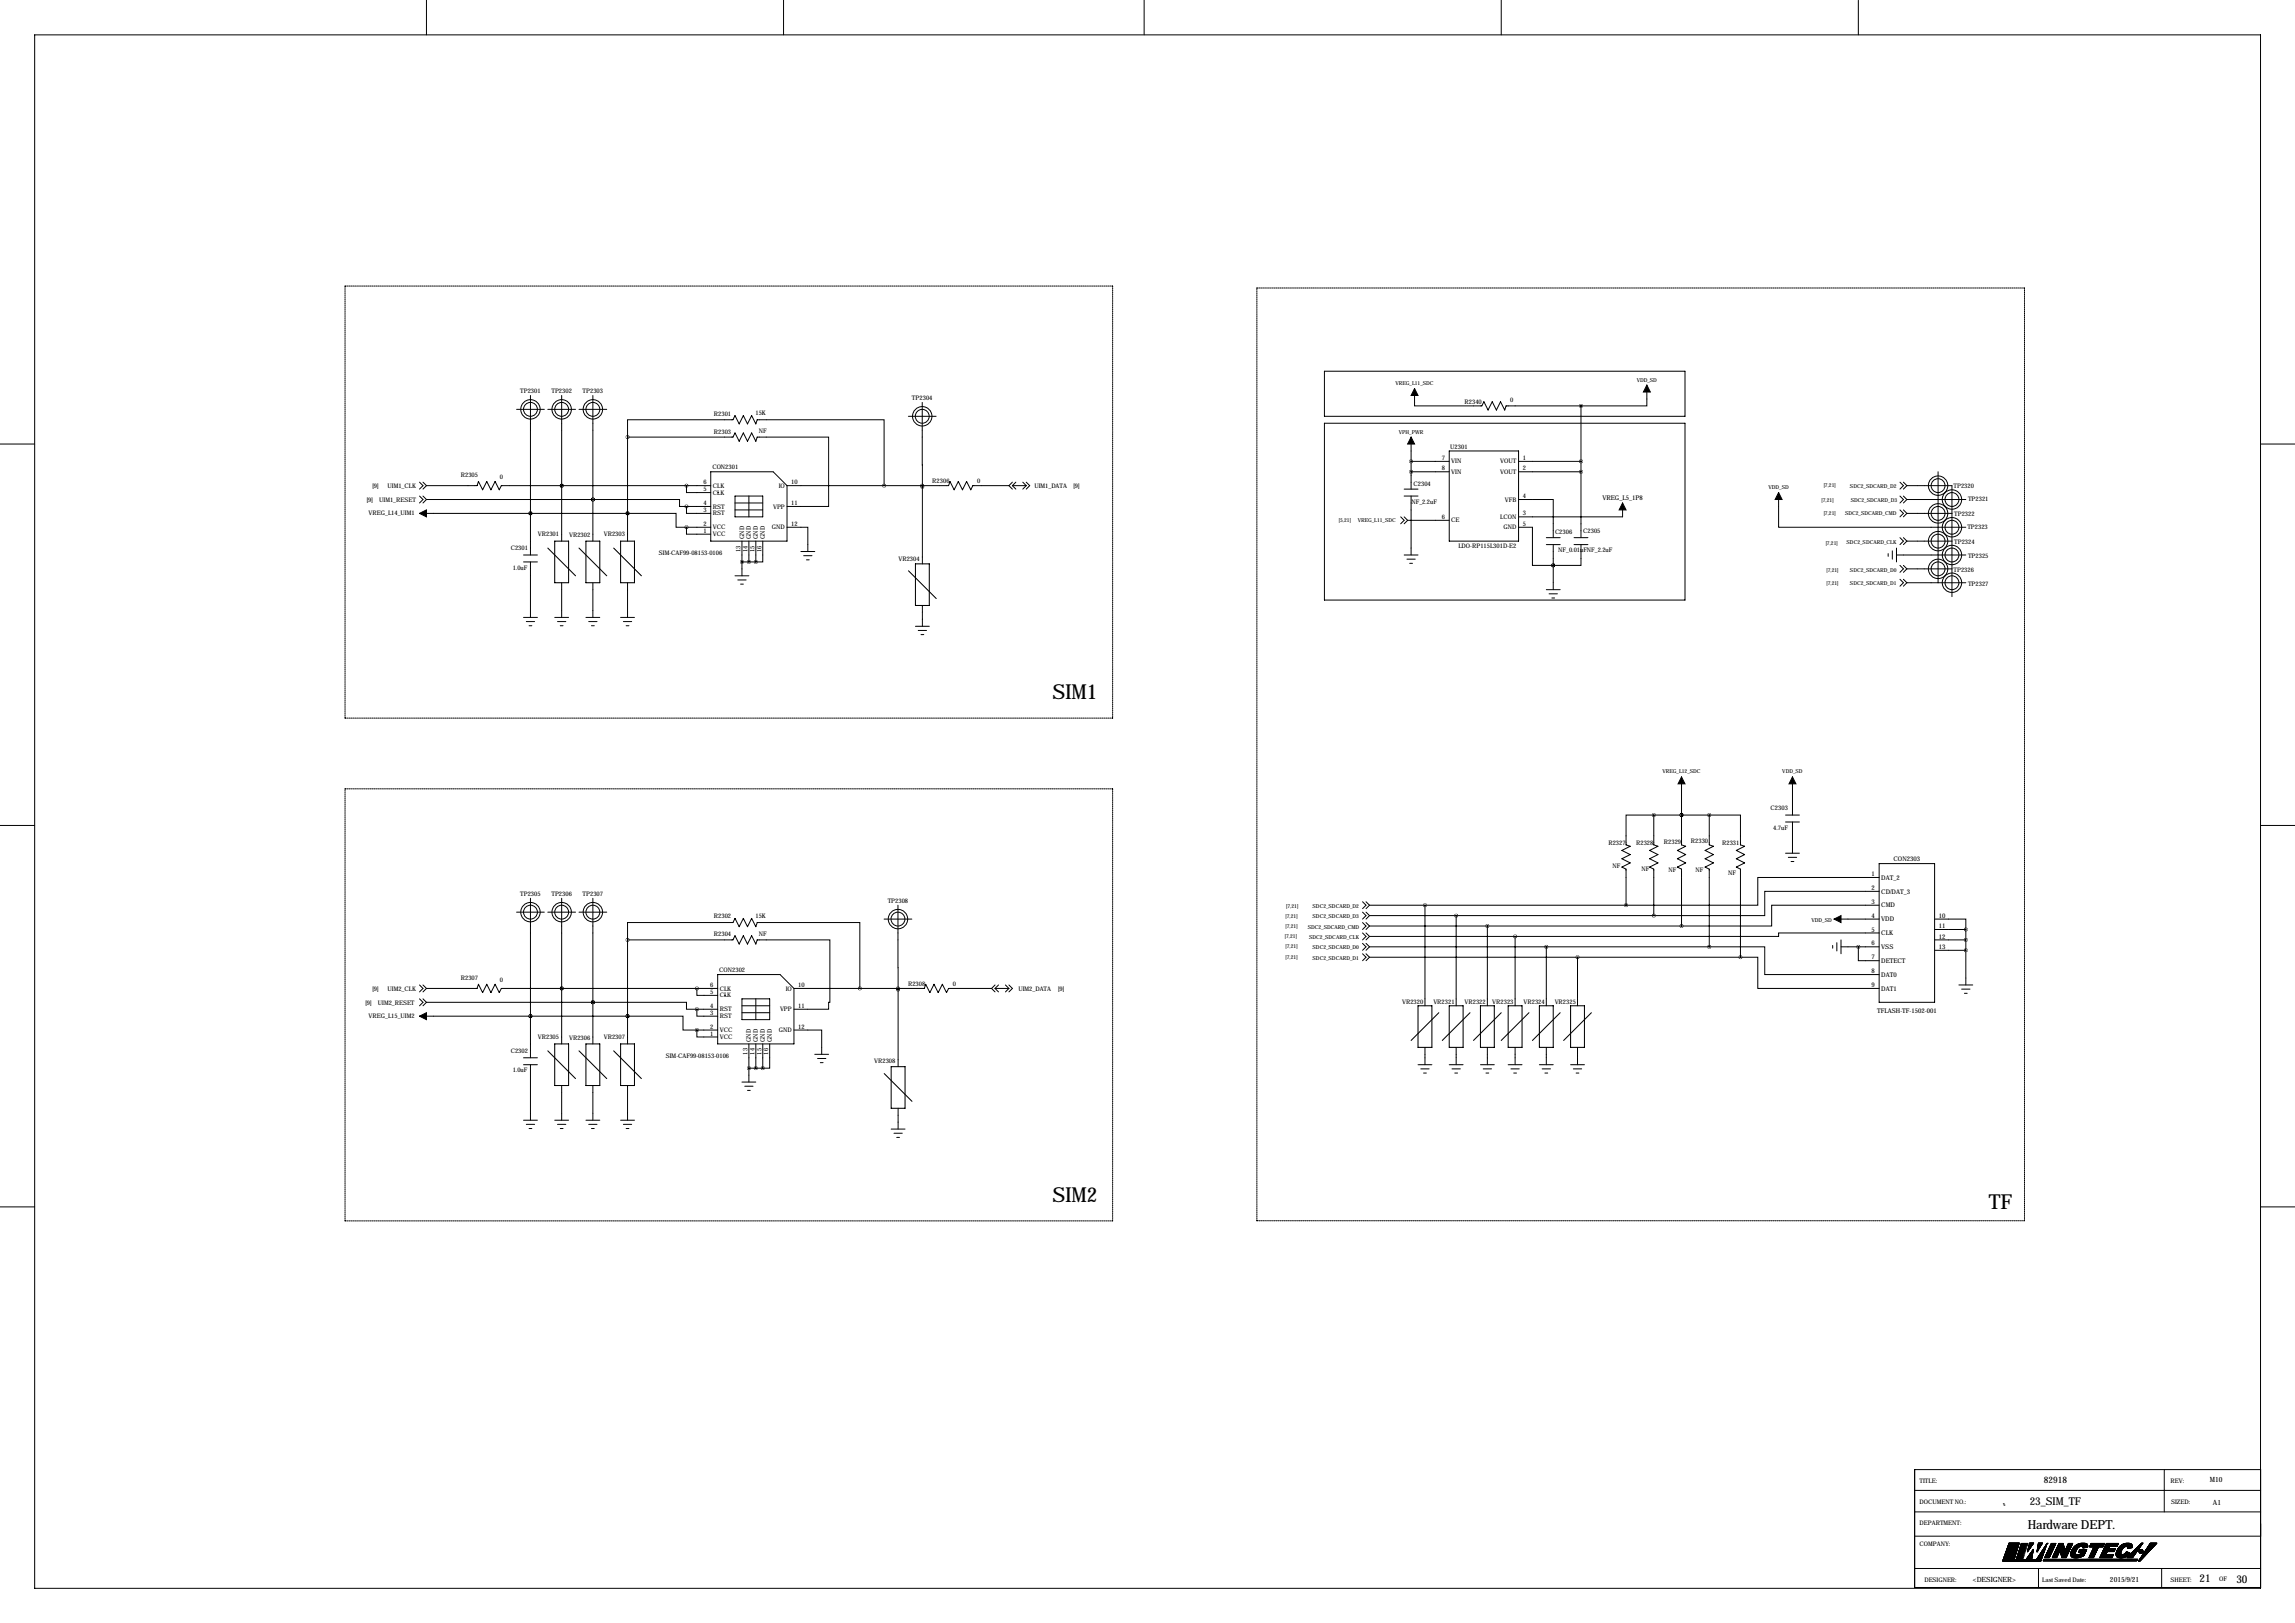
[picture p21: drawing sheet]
<svg xmlns="http://www.w3.org/2000/svg" width="841mm" height="594mm" viewBox="0 0 841 594" stroke-linecap="round" stroke-linejoin="round" font-family="sans-serif">
<defs><g id="words">
<g font-size="7.6">
<text x="385.6" y="256.1">SIM1</text>
<text x="385.6" y="440.3">SIM2</text>
<text x="728.5" y="442.8">TF</text>
</g>
<text font-size="4.6" x="742.7" y="560.1">Hardware DEPT.</text>
<g font-size="4">
<text x="743.5" y="551.3">23_SIM_TF</text>
<text x="805.7" y="579.4">21</text>
<text x="819.2" y="579.7">30</text>
</g>
<text font-size="3.3" x="748.7" y="543.2">82918</text>
<g font-size="2.6">
<text x="809.5" y="542.9">M10</text>
<text x="810.6" y="551.1">A1</text>
<text x="722.7" y="579.3">&lt;DESIGNER&gt;</text>
<text x="772.9" y="579.3">2015/9/21</text>
</g>
<g font-size="2.4">
<text x="587" y="183">VREG_L5_1P8</text>
<text x="693.6" y="315.3">CON2303</text>
<text x="685.6" y="320.9">1</text>
<text x="689.1" y="322.2">DAT_2</text>
<text x="685.6" y="326">2</text>
<text x="689.1" y="327.3">CD/DAT_3</text>
<text x="685.6" y="331">3</text>
<text x="689.1" y="332.3">CMD</text>
<text x="685.6" y="336.1">4</text>
<text x="685.6" y="341.2">5</text>
<text x="689.1" y="337.4">VDD</text>
<text x="710.2" y="336.1">10</text>
<text x="710.2" y="339.9">11</text>
<text x="685.6" y="346.3">6</text>
<text x="689.1" y="342.5">CLK</text>
<text x="689.1" y="347.6">VSS</text>
<text x="710.2" y="343.7">12</text>
<text x="710.2" y="347.5">13</text>
<text x="685.6" y="351.4">7</text>
<text x="689.1" y="352.7">DETECT</text>
<text x="685.6" y="356.4">8</text>
<text x="689.1" y="357.7">DAT0</text>
<text x="685.6" y="361.5">9</text>
<text x="689.1" y="362.8">DAT1</text>
<text x="687.6" y="371">TFLASH-TF-1502-001</text>
</g>
<g font-size="2.3">
<text x="190.6" y="144.1">TP2301</text>
<text x="202" y="144.1">TP2302</text>
<text x="213.4" y="144.1">TP2303</text>
<text x="334.1" y="146.6">TP2304</text>
<text x="536.5" y="147.8">R2340</text>
<text x="553.2" y="147.3">0</text>
<text x="261.5" y="152.2">R2301</text>
<text x="276.7" y="152">15K</text>
<text x="261.5" y="158.8">R2303</text>
<text x="278" y="158.6">NF</text>
<text x="531.3" y="164.4">U2301</text>
<text x="260.9" y="171.8">CON2301</text>
<text x="528.1" y="172.3">8</text>
<text x="528.1" y="168.5">7</text>
<text x="531.6" y="173.6">VIN</text>
<text x="531.6" y="169.7">VIN</text>
<text x="549.6" y="169.7">VOUT</text>
<text x="549.6" y="173.6">VOUT</text>
<text x="557.8" y="168.5">1</text>
<text x="557.8" y="172.3">2</text>
<text x="136.4" y="178.6">[9]</text>
<text x="142" y="178.9">UIM1_CLK</text>
<text x="168.8" y="174.8">R2305</text>
<text x="183" y="175.3">0</text>
<text x="257.6" y="177.4">6</text>
<text x="257.6" y="179.9">5</text>
<text x="261.1" y="178.6">CLK</text>
<text x="285.3" y="178.6">IO</text>
<text x="289.8" y="177.4">10</text>
<text x="341.5" y="177">R2306</text>
<text x="358" y="177">0</text>
<text x="378.9" y="178.6">UIM1_DATA</text>
<text x="393.2" y="178.6">[9]</text>
<text x="517.8" y="177.9">C2304</text>
<text x="715.6" y="178.6">TP2320</text>
<text x="134.4" y="183.7">[9]</text>
<text x="138.9" y="183.7">UIM1_RESET</text>
<text x="257.6" y="185">4</text>
<text x="261.1" y="181.2">CLK</text>
<text x="289.8" y="185">11</text>
<text x="517" y="184.5">NF_2.2uF</text>
<text x="551.3" y="183.7">VFB</text>
<text x="557.8" y="182.4">4</text>
<text x="720.9" y="183.5">TP2321</text>
<text x="135" y="188.5">VREG_L14_UIM1</text>
<text x="257.6" y="187.5">3</text>
<text x="261.1" y="186.3">RST</text>
<text x="261.1" y="188.8">RST</text>
<text x="283.2" y="186.3">VPP</text>
<text x="528.1" y="190.1">6</text>
<text x="531.6" y="191.3">CE</text>
<text x="549.6" y="190.1">LCON</text>
<text x="557.8" y="188.8">3</text>
<text x="715.8" y="189">TP2322</text>
<text x="197" y="196.4">VR2301</text>
<text x="208.5" y="196.7">VR2302</text>
<text x="221.2" y="196.4">VR2303</text>
<text x="257.6" y="192.6">2</text>
<text x="257.6" y="195.1">1</text>
<text x="261.1" y="193.9">VCC</text>
<text x="261.1" y="196.4">VCC</text>
<text x="272.5" y="197.4" transform="rotate(-90 272.5 197.4)">GND</text>
<text x="275.1" y="197.4" transform="rotate(-90 275.1 197.4)">GND</text>
<text x="277.6" y="197.4" transform="rotate(-90 277.6 197.4)">GND</text>
<text x="280.2" y="197.4" transform="rotate(-90 280.2 197.4)">GND</text>
<text x="282.8" y="193.9">GND</text>
<text x="289.8" y="192.6">12</text>
<text x="550.8" y="193.9">GND</text>
<text x="557.8" y="192.6">5</text>
<text x="569.6" y="195.7">C2306</text>
<text x="580" y="195.4">C2305</text>
<text x="720.7" y="193.9">TP2323</text>
<text x="187.1" y="201.5">C2301</text>
<text x="241.4" y="203.3">SIM-CAF99-08153-0106</text>
<text x="271.3" y="202.1" transform="rotate(-90 271.3 202.1)">13</text>
<text x="273.8" y="202.1" transform="rotate(-90 273.8 202.1)">14</text>
<text x="276.4" y="202.1" transform="rotate(-90 276.4 202.1)">15</text>
<text x="278.9" y="202.1" transform="rotate(-90 278.9 202.1)">16</text>
<text x="534.2" y="200.7">LDO-RP115L301D-E2</text>
<text x="570.8" y="202.3">NF_0.01uFNF_2.2uF</text>
<text x="715.8" y="199.2">TP2324</text>
<text x="187.8" y="208.6">1.0uF</text>
<text x="329.1" y="205.3">VR2304</text>
<text x="715.6" y="209.4">TP2326</text>
<text x="720.9" y="204.3">TP2325</text>
<text x="720.9" y="214.4">TP2327</text>
<text x="648.6" y="296.8">C2303</text>
<text x="649.6" y="304.1">4.7uF</text>
<text x="589.2" y="309.5">R2327</text>
<text x="599.3" y="309.5">R2328</text>
<text x="609.5" y="308.9">R2329</text>
<text x="619.4" y="308.7">R2330</text>
<text x="630.8" y="309.5">R2331</text>
<text x="590.6" y="318.1">NF</text>
<text x="601.3" y="318.8">NF</text>
<text x="611.2" y="319.3">NF</text>
<text x="621.1" y="319.3">NF</text>
<text x="633" y="320.6">NF</text>
<text x="190.6" y="328.2">TP2305</text>
<text x="202" y="328.2">TP2306</text>
<text x="213.4" y="328.2">TP2307</text>
<text x="325.2" y="330.8">TP2308</text>
<text x="261.5" y="336.4">R2302</text>
<text x="276.7" y="336.1">15K</text>
<text x="261.5" y="343">R2304</text>
<text x="278" y="342.7">NF</text>
<text x="168.8" y="359">R2307</text>
<text x="183" y="359.5">0</text>
<text x="263.5" y="355.9">CON2302</text>
<text x="136.4" y="362.8">[9]</text>
<text x="142" y="363">UIM2_CLK</text>
<text x="260.2" y="361.5">6</text>
<text x="260.2" y="364.1">5</text>
<text x="263.7" y="362.8">CLK</text>
<text x="263.7" y="365.3">CLK</text>
<text x="287.8" y="362.8">IO</text>
<text x="292.4" y="361.5">10</text>
<text x="332.6" y="361.1">R2308</text>
<text x="349.1" y="361.2">0</text>
<text x="373.1" y="363">UIM2_DATA</text>
<text x="387.6" y="363">[9]</text>
<text x="133.9" y="368.1">[9]</text>
<text x="138.4" y="368.1">UIM2_RESET</text>
<text x="260.2" y="369.1">4</text>
<text x="260.2" y="371.7">3</text>
<text x="263.7" y="370.4">RST</text>
<text x="285.7" y="370.4">VPP</text>
<text x="292.4" y="369.1">11</text>
<text x="513.6" y="367.6">VR2320</text>
<text x="525" y="367.6">VR2321</text>
<text x="536.5" y="367.6">VR2322</text>
<text x="546.6" y="367.6">VR2323</text>
<text x="558.1" y="367.6">VR2324</text>
<text x="569.5" y="367.6">VR2325</text>
<text x="135" y="372.7">VREG_L15_UIM2</text>
<text x="260.2" y="376.8">2</text>
<text x="263.7" y="372.9">RST</text>
<text x="292.4" y="376.8">12</text>
<text x="197" y="380.6">VR2305</text>
<text x="208.5" y="380.8">VR2306</text>
<text x="221.2" y="380.6">VR2307</text>
<text x="260.2" y="379.3">1</text>
<text x="263.7" y="378">VCC</text>
<text x="263.7" y="380.6">VCC</text>
<text x="275.1" y="381.6" transform="rotate(-90 275.1 381.6)">GND</text>
<text x="277.6" y="381.6" transform="rotate(-90 277.6 381.6)">GND</text>
<text x="280.2" y="381.6" transform="rotate(-90 280.2 381.6)">GND</text>
<text x="282.7" y="381.6" transform="rotate(-90 282.7 381.6)">GND</text>
<text x="285.3" y="378">GND</text>
<text x="187.1" y="385.7">C2302</text>
<text x="243.9" y="387.4">SIM-CAF99-08153-0106</text>
<text x="273.8" y="386.2" transform="rotate(-90 273.8 386.2)">13</text>
<text x="276.4" y="386.2" transform="rotate(-90 276.4 386.2)">14</text>
<text x="278.9" y="386.2" transform="rotate(-90 278.9 386.2)">15</text>
<text x="281.4" y="386.2" transform="rotate(-90 281.4 386.2)">16</text>
<text x="320.2" y="389.5">VR2308</text>
<text x="187.8" y="392.8">1.0uF</text>
<text x="703.1" y="543.3">TITLE:</text>
<text x="795.1" y="543.1">REV:</text>
<text x="703.1" y="550.9">DOCUMENT NO.:</text>
<text x="795.3" y="550.9">SIZED:</text>
<text x="703.1" y="558.6">DEPARTMENT:</text>
<text x="703.1" y="566.2">COMPANY:</text>
<text x="704.9" y="579.4">DESIGNER:</text>
<text x="748.1" y="579.4">Last Saved Date:</text>
<text x="795.1" y="579.4">SHEET:</text>
<text x="812.9" y="579.1">OF</text>
</g>
<g font-size="2">
<text x="511.2" y="141">VREG_L11_SDC</text>
<text x="599.5" y="139.8">VDD_SD</text>
<text x="512.4" y="158.8">VPH_PWR</text>
<text x="647.8" y="179.1">VDD_SD</text>
<text x="668" y="178.4">[7,21]</text>
<text x="677.7" y="178.6">SDC2_SDCARD_D2</text>
<text x="667.3" y="184">[7,21]</text>
<text x="677.9" y="184">SDC2_SDCARD_D3</text>
<text x="490.5" y="191.3">[5,21]</text>
<text x="497.3" y="191.3">VREG_L11_SDC</text>
<text x="668" y="188.8">[7,21]</text>
<text x="675.9" y="188.8">SDC2_SDCARD_CMD</text>
<text x="668.8" y="199.5">[7,21]</text>
<text x="676.4" y="199.2">SDC2_SDCARD_CLK</text>
<text x="669" y="209.6">[7,21]</text>
<text x="677.7" y="209.6">SDC2_SDCARD_D0</text>
<text x="669" y="214.2">[7,21]</text>
<text x="677.7" y="214.2">SDC2_SDCARD_D1</text>
<text x="609" y="283.3">VREG_L12_SDC</text>
<text x="652.9" y="283.3">VDD_SD</text>
<text x="471.2" y="332.6">[7,21]</text>
<text x="480.8" y="332.6">SDC2_SDCARD_D2</text>
<text x="470.9" y="336.1">[7,21]</text>
<text x="470.9" y="339.9">[7,21]</text>
<text x="479" y="340.2">SDC2_SDCARD_CMD</text>
<text x="480.8" y="336.4">SDC2_SDCARD_D3</text>
<text x="663.5" y="337.6">VDD_SD</text>
<text x="470.7" y="343.5">[7,21]</text>
<text x="470.9" y="347">[7,21]</text>
<text x="479.6" y="343.7">SDC2_SDCARD_CLK</text>
<text x="480.8" y="347.5">SDC2_SDCARD_D0</text>
<text x="470.9" y="351.4">[7,21]</text>
<text x="480.8" y="351.6">SDC2_SDCARD_D1</text>
</g>
</g></defs>
<circle cx="734.1" cy="551.3" r=".15" fill="#000"/>
<g fill="none" stroke="#000" stroke-width=".37">
<path d="M12.7 12.8h815.3v568.9h-815.3zM156.2 .1v12.7M287 .1v12.7M419.1 .1v12.7M549.9 .1v12.7M680.7 .1v12.7M485.1 136h132.1v16.5h-132.1zM189.2 149.9h10.2M194.3 144.9v58.4M200.7 149.9h10.1M205.7 144.9v53.3M212.1 149.9h10.1"/>
<path d="M217.2 144.9v53.3M332.7 152.5h10.2M337.8 147.4l.1 30.9M485.1 155h132.1v64.8h-132.1zM518.2 142.3v6.4h24.6l.8-1.6 1.5 3.1 1.5-3.1 1.5 3.1 1.6-3.1 1.5 3.1 .5-1.5h27.4M579.1 148.7v48.2M603.2 141v7.7h-24.1M0 162.6h12.7M153.7 176.6l1.2 1.3-1.2 1.2M154.9 176.6l1.3 1.3M156.2 177.9h18.6l.5-1.6 1.5 3.1 1.5-3.1 1.5 3.1 1.6-3.1 1.5 3.1 .7-1.5h76.7M156.2 177.9l-1.3 1.2"/>
<path d="M205.7 177.9h.1M229.9 160.1v-6.4h38.6l.7-1.5 1.6 3.1 1.5-3.1 1.5 3.1 1.5-3.1 1.6 3.1 .5-1.6h46.4v24.2M229.9 160.1h38.6l.7-1.5 1.6 3 1.5-3 1.5 3 1.5-3 1.6 3 .5-1.5h26.1v25.4h-15.2M229.9 160.1v38.1M251.5 177.9v2.5h8.8M260.3 172.8h22.9l5.1 5.1v20.3h-28zM288.3 177.9h59.2l.5-1.6 1.5 3.1 1.5-3.1 1.6 3.1 1.5-3.1 1.5 3.1 .8-1.5h13.2M337.8 177.9l.1 .4M337.9 178.3v28.2M369.6 177.9l1.2 1.2M370.8 177.9h5.1M370.8 176.6l-1.2 1.3"/>
<path d="M370.8 177.9l1.3 1.2M372.1 176.6l-1.3 1.3M374.6 176.6l1.3 1.3M375.9 176.6l1.3 1.3-1.3 1.2M375.9 177.9l-1.3 1.2M514.3 179.1h5.1M516.9 160.1v19M516.9 172.8h14M516.9 169h14M530.9 165.2h25.4v33h-25.4zM556.3 172.8h22.8M556.3 169h22.8"/>
<path d="M696 176.6l1.2 1.3-1.2 1.2M697.2 176.6l1.3 1.3M698.5 177.9h16.5v40.6M698.5 177.9l-1.3 1.2M709.9 172.8v40.6M828 162.6h12.7M153.7 188h76.2M153.7 181.7l1.2 1.3-1.2 1.2M154.9 181.7l1.3 1.3M156.2 183h61M156.2 183l-1.3 1.2M194.3 188h.1"/>
<path d="M217.2 183h.1M217.2 183h31.7v2.5h2.6M229.9 188h.1M229.9 188h17.7v5.1h3.9M251.5 185.5v2.5h8.8M251.5 193.1v2.6h8.8M251.5 193.1h8.8M251.5 185.5h8.8M262.9 180.4h.1M269.2 181.7h10.2v7.6h-10.2zM269.2 184.2h10.2M269.2 186.8h10.2"/>
<path d="M271.8 198.2v12.7M274.3 181.7v7.6M274.3 198.2v7.6M276.9 198.2v7.6M279.4 198.2v7.6h-2.5M288.3 193.1h7.6v8.9M513.1 189.3l1.2 1.3-1.2 1.2M514.3 181.7h5.1M514.3 189.3l1.3 1.3M515.6 190.6h15.3M515.6 190.6l-1.3 1.2M516.9 181.7v21.6"/>
<path d="M556.3 183h12.7v13.9M556.3 193.1h5v14h7.7M566.4 199.5h5.1M566.4 196.9h5.1M569 199.5v16.5M576.6 199.5h5.1M576.6 196.9h5.1M579.1 199.5v7.6h-10.1M594.4 184.2v5.1h-38.1M651.5 180.4v12.7h68.6M696 181.7l1.2 1.3-1.2 1.2M696 186.8l1.2 1.2-1.2 1.3"/>
<path d="M696 196.9l1.2 1.3-1.2 1.3M697.2 181.7l1.3 1.3M697.2 186.8l1.3 1.2M697.2 196.9l1.3 1.3M698.5 198.2h16.5M698.5 183h21.6M698.5 188h16.5M698.5 183l-1.3 1.2M698.5 188l-1.3 1.3M698.5 198.2l-1.3 1.3M191.8 205.8h5M191.8 203.3h5"/>
<path d="M194.3 205.8v20.3M205.7 213.4v12.7M217.2 213.4v12.7M229.9 213.4v12.7M269.2 210.9h5.1M270.3 212.4h3M271.3 213.9h1M271.8 205.8h5.1M293.4 202h5M294.4 203.5h3M295.4 205h1M514.3 203.3h5.1"/>
<path d="M515.4 204.8h3M516.4 206.3h1M566.4 216h5.1M567.4 217.5h3.1M568.5 219h1M569 207.1h.1M691.6 202.8v1M693.2 201.7v3.1M694.7 203.3h25.4M694.7 200.7v5.1M696 207.1l1.2 1.3-1.2 1.2M696 212.2l1.2 1.2-1.2 1.3"/>
<path d="M697.2 207.1l1.3 1.3M697.2 212.2l1.3 1.2M698.5 208.4h16.5M698.5 213.4h21.6M698.5 208.4l-1.3 1.2M698.5 213.4l-1.3 1.3M191.8 226.1h5M192.8 227.7h3M193.8 229.2h1M203.2 226.1h5.1M204.2 227.7h3.1M205.2 229.2h1"/>
<path d="M214.6 226.1h5.1M215.6 227.7h3.1M216.7 229.2h1M227.3 226.1h5.1M228.3 227.7h3.1M229.4 229.2h1M335.3 229.4h5.1M336.3 230.9h3.1M337.4 232.4h1M337.9 221.8v7.6M605.8 298.5h-10.2v10.9l1.6 .6-3.1 1.5 3.1 1.5-3.1 1.5 3.1 1.5-3.1 1.6 1.5 .7v13.2M605.8 298.5h20.3"/>
<path d="M605.8 298.5v10.9l1.5 .6-3 1.5 3 1.5-3 1.5 3 1.5-3 1.6 1.5 .7v17.1M615.9 298.5h.1M615.9 284.6v24.8l1.6 .6-3.1 1.5 3.1 1.5-3.1 1.5 3.1 1.5-3.1 1.6 1.5 .7v20.9M626.1 298.5h11.4v10.9l1.6 .6-3.1 1.5 3.1 1.5-3.1 1.5 3.1 1.5-3.1 1.6 1.5 .7v32.3M626.1 298.5v10.9l1.5 .6-3 1.5 3 1.5-3 1.5 3 1.5-3 1.6 1.5 .7v28.5M654 298.5h5.1M656.6 284.6v13.9M0 302.3h12.7M654 301.1h5.1M654 312.5h5.1M655.1 314h3M656.1 315.5h1"/>
<path d="M656.6 301.1v11.4M688.3 316.3h20.4v50.8h-20.4zM828 302.3h12.7M189.2 334.1h10.2M194.3 329v58.4M200.7 334.1h10.1M205.7 329v53.3M212.1 334.1h10.1M217.2 329v53.3M323.8 336.6h10.2M328.9 331.5l.1 30.9M499.1 330.3l1.3 1.2-1.3 1.3"/>
<path d="M499.1 334.1l1.3 1.3-1.3 1.2M499.1 337.9l1.3 1.3-1.3 1.2M500.4 330.3l1.2 1.2M500.4 334.1l1.2 1.3M500.4 337.9l1.2 1.3M501.6 331.5h94M501.6 331.5l-1.2 1.3M501.6 335.4l-1.2 1.2M501.6 339.2l-1.2 1.2M501.6 335.4h104.2M501.6 339.2h114.3M522 331.5v36.9"/>
<path d="M533.4 335.4v33M544.8 339.2v29.2M671.8 336.6h16.5M688.3 321.4h-44.4v10.1h-48.3M688.3 326.5h-41.9v8.9h-40.6M688.3 331.5h-39.3v7.7h-33.1M708.7 336.6h11.4v3.8M229.9 344.2v-6.3h38.6l.7-1.5 1.6 3 1.5-3 1.5 3 1.5-3 1.6 3 .5-1.5h37.6v24.1M229.9 344.2h38.6l.7-1.5 1.6 3.1 1.5-3.1 1.5 3.1 1.5-3.1 1.6 3.1 .5-1.6h26.6v22.9h-.5v2.5h-12.7M229.9 344.2v38.1M262.9 356.9h22.9l5 5.1v20.3h-27.9zM499.1 341.7l1.3 1.3-1.3 1.2"/>
<path d="M499.1 345.5l1.3 1.3-1.3 1.3M499.1 349.3l1.3 1.3-1.3 1.3M500.4 341.7l1.2 1.3M500.4 345.5l1.2 1.3M500.4 349.3l1.2 1.3M501.6 346.8h124.5M501.6 343l-1.2 1.2M501.6 346.8l-1.2 1.3M501.6 350.6l-1.2 1.3M501.6 350.6h135.9M501.6 343h53.4M555 343v25.4"/>
<path d="M566.4 346.8v21.6M577.8 350.6v17.8M626.1 346.8h20.3v10.1h41.9M637.5 350.6h6.4v11.4h44.4M671.3 346.3v1M672.8 345.3v3M674.4 346.8h13.9M674.4 344.2v5.1M680.7 346.8v5.1h7.6M688.3 341.7h-36.8v1.3h-96.5M708.7 344.2h11.4M708.7 340.4h11.4"/>
<path d="M708.7 348.1h11.4M720.1 340.4v20.4M153.7 372.2h76.2M153.7 365.8l1.2 1.3-1.2 1.3M153.7 360.8l1.2 1.2-1.2 1.3M154.9 365.8l1.3 1.3M154.9 360.8l1.3 1.2M156.2 362h18.6l.5-1.5 1.5 3 1.5-3 1.5 3 1.6-3 1.5 3 .7-1.5h79.3M156.2 367.1h61M156.2 367.1l-1.3 1.3M156.2 362l-1.3 1.3M194.3 372.2h.1"/>
<path d="M205.7 362h.1M217.2 367.1h.1M217.2 367.1h34.3v2.5h3.8M229.9 372.2h.1M229.9 372.2h20.3v5.1h5.1M255.3 362v2.6h7.6M255.3 369.6v2.6h7.6M255.3 377.3v2.5h7.6M255.3 369.6h7.6M255.3 377.3h7.6M265.4 364.6h.1M271.8 365.8h10.1v7.7h-10.1z"/>
<path d="M271.8 368.4h10.1M271.8 370.9h10.1M276.9 365.8v7.7M290.8 377.3h10.2v8.9M290.8 362h47.8l.5-1.5 1.5 3 1.5-3 1.6 3 1.5-3 1.5 3 .8-1.5h15.7M328.9 362l.1 .4M329 362.4v28.3M363.2 362l1.3 1.3M364.5 362h5.1M364.5 360.8l-1.3 1.2M364.5 362l1.3 1.3M365.8 360.8l-1.3 1.2"/>
<path d="M368.3 360.8l1.3 1.2M369.6 360.8l1.2 1.2-1.2 1.3M369.6 362l-1.3 1.3M717.5 360.8h5.1M718.6 362.3h3M719.6 363.8h1M191.8 390h5M191.8 387.4h5M194.3 390v20.3M205.7 397.6v12.7M217.2 397.6v12.7M229.9 397.6v12.7"/>
<path d="M271.8 396.3h5.1M272.8 397.8h3M273.8 399.4h1M274.3 382.3v14M274.3 391.2h5.1M276.9 382.3v8.9M279.4 382.3v8.9M281.9 382.3v8.9h-2.5M298.4 386.2h5.1M299.5 387.7h3M300.5 389.2h1M519.4 390h5.1"/>
<path d="M520.4 391.5h3.1M521.5 393h1M522 383.6v6.4M530.9 390h5M531.9 391.5h3M532.9 393h1M533.4 383.6v6.4M542.3 390h5.1M543.3 391.5h3.1M544.3 393h1M544.8 383.6v6.4M552.4 390h5.1"/>
<path d="M553.5 391.5h3M554.5 393h1M555 383.6v6.4M563.9 390h5.1M564.9 391.5h3M565.9 393h1M566.4 383.6v6.4M575.3 390h5.1M576.3 391.5h3.1M577.3 393h1.1M577.8 383.6v6.4M191.8 410.3h5"/>
<path d="M192.8 411.8h3M193.8 413.3h1M203.2 410.3h5.1M204.2 411.8h3.1M205.2 413.3h1M214.6 410.3h5.1M215.6 411.8h3.1M216.7 413.3h1M227.3 410.3h5.1M228.3 411.8h3.1M229.4 413.3h1M326.4 413.5h5.1"/>
<path d="M327.5 415.1h3M328.5 416.6h1M329 405.9v7.6M0 442h12.7M828 442h12.7M701.3 538.2h126.8v43.2h-126.8zM792.8 538.2v15.5M701.3 553.7h126.8M701.3 545.9h126.8M733.8 550.8h.1M701.3 574.5h126.8M701.3 562.6h126.8"/>
<path d="M733.6 571.8h14M733.6 571.7h14M733.6 571.6h14M733.7 571.5h13.9M733.7 571.4h14M733.8 571.2h14M733.8 571.1h4M733.9 570.9h4M733.9 570.8h4M734 570.7h3.9M734 570.7h4M734 570.5h4"/>
<path d="M734.1 570.4h3.9M734.1 570.2h4M734.2 570.1h3.9M734.3 569.8h3.9M734.3 569.7h3.9M734.3 569.6h4M734.4 569.4h3.9M734.5 569.3h3.9M734.5 569.2h3.9M734.6 568.9h3.9M734.7 568.8h3.8M734.7 568.6h3.9"/>
<path d="M734.7 568.5h3.9M734.8 568.4h3.9M734.8 568.3h3.9M734.8 568.2h3.9M734.9 568.1h3.8M734.9 568h3.9M735 567.9h3.8M735 567.8h3.8M735.1 567.6h3.8M735.1 567.5h3.8M735.1 567.4h3.8M735.2 567.3h3.8"/>
<path d="M735.2 567.1h3.8M735.3 566.9h3.8M735.4 566.7h3.8M735.5 566.5h3.7M735.5 566.3h3.8M735.6 566.1h3.8M735.6 566h3.8M735.7 565.8h3.7M735.7 565.7h3.8M735.8 565.6h3.7M735.8 565.5h3.7M735.9 565.3h3.7"/>
<path d="M735.9 565.2h3.7M735.9 565.1h3.7M737.9 571h-4M738.1 570.3l-4 .1M738.1 570.1l-4 .1M738.2 569.9l-4 .1M738.3 569.5h-3.9M738.4 569.1l-3.9 .1M738.5 569l-4 .1M738.5 568.8l-3.9 .1M738.6 571.1h.3M738.6 568.7h-3.9"/>
<path d="M738.6 570.8h2.5M738.7 570.6h.4M738.8 570.4h2.5M738.8 568l-3.9 .1M738.9 567.7h-3.9M739 569.8h.1M739 569.7h1.7M739 567.2l-3.8 .1M739.1 569.4h.3M739.1 567h-3.8M739.1 569.2h1.9M739.1 566.8l-3.8 .1"/>
<path d="M739.2 566.7l-3.9 .1M739.2 566.5l-3.8 .1M739.3 568.8h2.2M739.3 566.4h-3.8M739.3 568.7h2.5M739.3 566.2h-3.8M739.4 568.3h2.4M739.4 568.3h2.5M739.5 565.7l-3.8 .1M739.6 567.9h2.4M739.6 567.8h2.5M739.6 565.4h-3.8"/>
<path d="M739.7 570.1l-.9 .1M739.7 567.4h2.4M739.7 567.4h2.5M739.8 567.2h.5M739.9 568.9l-.7 .1M739.9 566.9h2.4M740 566.7h.4M740 571h-1.4M740.1 569.7l-1.1 .1M740.2 570.5l-1.5 .1M740.2 568.5h-.8M740.4 568l-.9 .1"/>
<path d="M740.5 569.3h-1.4M740.6 567.6h-.9M740.8 570l-1.9 .1M740.9 568.8l-1.7 .1M740.9 565.9l-.7 .1M741 570.9h-2.4M741.1 566.3h-1M741.2 570.4l-2.4 .1M741.2 565.5h-.8M741.3 568.4h-1.9M741.3 567.1l-1.5 .1M741.4 569.9l-2.5 .1"/>
<path d="M741.4 567.9l-1.9 .1M741.5 566.6l-1.5 .1M741.5 569.6h-2.5M741.6 567.5h-1.9M741.7 569.1l-2.5 .1M742 565.8l-1.8 .1M742.1 566.2h-2M742.2 571.1h2M742.3 571h1.9M742.3 565.4h-1.9M742.3 567h-2.4M742.4 570.8h1.9"/>
<path d="M742.5 570.7h1.8M742.5 566.5l-2.5 .1M742.6 570.6h1.7M742.6 568.4h.1M742.6 568.3h.1M742.6 566.1h-2.4M742.7 570.4h1.6M742.7 568.2h.1M742.7 565.7l-2.4 .1M742.8 567.9h.3M742.8 570.2h1.6M742.8 568.1l-.1 .1"/>
<path d="M742.9 567.4h.5M742.9 565.3h-2.5M742.9 570h1.5M742.9 568l-.2 .1M743 567.9l-.3 .1M743 567h.7M743 566.9h.7M743.1 569.9h1.3M743.1 567.8h-.3M743.1 566.5h.9M743.2 569.8h1.2M743.2 569.7h1.2"/>
<path d="M743.2 567.7h-.4M743.2 566.1h1.1M743.3 569.6h1.2M743.3 567.6h-.5M743.3 566h1M743.3 569.5h1.2M743.3 567.5h-.5M743.4 565.6h1.2M743.4 569.4h1.1M743.4 567.3l-.5 .1M743.5 569.3h1M743.5 565.1h1.5"/>
<path d="M743.5 567.2l-.6 .1M743.6 569.2h.9M743.6 567.1l-.7 .1M743.7 569h.9M743.8 566.8l-.8 .1M743.8 568.8h.8M743.8 566.7l-.7 .1M743.9 568.8h.7M743.9 568.7h.7M743.9 566.6l-.8 .1M744 568.6h.6M744 566.5l-.9 .1"/>
<path d="M744.1 568.5h.6M744.1 566.4h-.9M744.1 568.4h.6M744.2 568.3h.5M744.2 566.3h-1M744.2 566.2h-1M744.3 570.9h-2M744.4 568.1h.3M744.4 569.9l-1.4 .1M744.4 568h.3M744.4 565.9l-1.1 .1M744.5 565.8l-1.2 .1"/>
<path d="M744.5 567.9h.3M744.5 567.8h.3M744.5 565.7l-1.2 .1M744.6 569l-.9 .1M744.6 567.7h.2M744.7 568.1l-.4 .1M744.7 565.5h-1.3M744.8 567.5h.1M744.8 565.4h-1.4M744.8 567.6h-.1M744.9 565.3h-1.5M744.9 565.2h-1.4"/>
<path d="M746 571.1h1.8M746.1 571h1.7M746.2 568.4h.1M746.2 570.9h1.7M746.2 568.3h.1M746.2 568.1h.2M746.3 568.2l-.1 .1M746.3 567.9h.2M746.3 570.7h1.6M746.3 567.5h.5M746.3 567.4h.5M746.3 567.3h.6"/>
<path d="M746.4 570.5h1.6M746.4 568l-.2 .1M746.4 566.9h.7M746.4 566.7h.8M746.5 570.5h1.5M746.5 567.9l-.3 .1M746.5 566.5h.9M746.6 567.8h-.3M746.6 566h1M746.6 565.9h1.1M746.6 565.8h1.2M746.6 570.2h1.5"/>
<path d="M746.6 567.7h-.3M746.6 565.6h1.3M746.7 565.3h1.4M746.7 567.6h-.4M746.7 565.1h1.5M746.7 574.6v6.8M746.8 569.9h1.4M746.9 567.2l-.5 .1M747 569.7h1.3M747 567.1l-.6 .1M747 567h-.6M747.1 569.4h1.3"/>
<path d="M747.1 566.8l-.7 .1M747.2 569.3h1.2M747.3 569.2h1.2M747.3 566.6l-.9 .1M747.3 566.5l-.8 .1M747.4 566.4h-.9M747.5 568.9h1.1M747.5 566.3h-1M747.5 566.2h-1M747.6 568.8h1M747.6 568.7h1M747.6 566.1h-1.1"/>
<path d="M747.7 568.6h1M747.7 571.3l-14 .1M747.8 568.3h1M747.8 565.7l-1.2 .1M747.9 565.6l-1.3 .1M747.9 570.8h-1.7M747.9 568.2h.9M748 570.6l-1.7 .1M748 565.5h-1.4M748 568h.9M748 565.4h-1.3M748.1 570.3l-1.6 .1"/>
<path d="M748.1 567.9h.8M748.2 570l-1.5 .1M748.2 567.8h.8M748.2 565.2h-1.5M748.2 569.9l-1.4 .1M748.3 569.7l-1.4 .1M748.3 569.6h-1.3M748.3 567.6h.7M748.4 569.5h-1.3M748.4 567.5h.7M748.4 571.7h34.3M748.4 571.6h34.3"/>
<path d="M748.4 567.4h.7M748.5 567.3h.6M748.5 571.4h34.4M748.5 569l-1.1 .1M748.6 568.9l-1.2 .1M748.7 571.2h34.3M748.7 571.1h34.4M748.7 567h.5M748.7 568.5h-1M748.7 566.9h.6M748.8 568.4h-1M748.8 566.8h.5"/>
<path d="M748.8 568.2l-.9 .1M748.8 566.8h.6M748.9 567.9l-.8 .1M749 570.5h1.7M749 566.5h.5M749 567.7h-.8M749.1 570.2h1.7M749.1 566.4h.4M749.1 566.3h.4M749.2 567.2l-.7 .1M749.2 567.1l-.6 .1M749.4 569.7h1.6"/>
<path d="M749.4 566h.2M749.4 566.6l-.5 .1M749.5 565.8h.2M749.6 566.2h-.4M749.6 569.2h1.6M749.6 569.2h1.7M749.6 566.1h-.4M749.7 569.1h1.6M749.7 565.9l-.3 .1M749.7 565.6h.1M749.8 565.6l-.2 .1M749.8 568.8h1.7"/>
<path d="M749.8 565.5h-.1M749.9 565.3h.1M749.9 568.6h1.6M749.9 565.4h-.1M749.9 565.2h.1M749.9 568.5h1.7M750 568.4h1.6M750 568.3h1.7M750.1 568.2h1.6M750.2 567.9h1.7M750.4 567.5h1.7M750.4 567.4h1.7"/>
<path d="M750.7 566.9h1.6M750.7 570.4l-1.7 .1M750.7 566.7h1.7M750.8 570.3l-1.8 .1M750.8 570.1l-1.7 .1M750.9 570l-1.7 .1M750.9 566.5h1.7M750.9 566.4h1.7M750.9 569.9l-1.7 .1M750.9 566.3h1.7M751 569.8l-1.7 .1M751 566.2h1.7"/>
<path d="M751 566.1h1.7M751.1 569.6h-1.7M751.1 566h1.7M751.1 569.5h-1.6M751.2 569.4h-1.7M751.2 569.3h-1.6M751.2 565.7h1.7M751.3 565.6h1.7M751.4 568.9l-1.7 .1M751.4 568.8l-1.6 .1M751.4 565.3h1.7M751.5 568.7h-1.7"/>
<path d="M751.8 570.5h1.6M751.8 568.1l-1.7 .1M751.8 568l-1.7 .1M751.9 570.2h1.6M751.9 567.9l-1.7 .1M751.9 567.8h-1.6M752 567.7h-1.7M752 567.6h-1.6M752.1 569.7h1.6M752.1 567.3l-1.6 .1M752.2 567.2l-1.7 .1M752.2 567.1l-1.6 .1"/>
<path d="M752.3 567h-1.7M752.3 569.2h1.6M752.4 569.1h1.6M752.4 569h1.6M752.4 566.6l-1.6 .1M752.5 566.5l-1.7 .1M752.6 568.8h1.6M752.6 568.7h1.6M752.7 568.6h1.5M752.7 568.5h1.6M752.8 568.4h1.5M752.8 568.3h1.6"/>
<path d="M752.8 565.9l-1.7 .1M752.9 565.8l-1.8 .1M752.9 565.7l-1.7 .1M753 568h1.5M753 567.9h1.6M753 565.5h-1.7M753.1 565.4h-1.7M753.1 567.6h3.2M753.2 567.5h3.1M753.2 567.4h3M753.3 567.3h2.9M753.3 567.2h2.9"/>
<path d="M753.4 567.1h2.8M753.4 570.4l-1.6 .1M753.4 567h2.8M753.4 566.9h2.7M753.5 570.3l-1.7 .1M753.5 566.8h2.6M753.5 570.1l-1.6 .1M753.5 566.7l2.6 .1M753.6 570l-1.6 .1M753.6 566.6h2.5M753.6 569.9l-1.6 .1M753.6 566.5h2.5"/>
<path d="M753.7 569.8l-1.7 .1M753.7 566.5h2.3M753.7 566.4h2.3M753.7 569.7l-1.6 .1M753.7 566.3h2.3M753.8 569.6h-1.6M753.8 566.2h2.2M753.8 569.5h-1.6M753.8 566.1h2.2M753.9 569.4h-1.6M753.9 566h2M753.9 569.3h-1.6"/>
<path d="M753.9 565.9h2M754 565.8h1.9M754 565.7h1.9M754.1 568.9l-1.6 .1M754.1 565.6h1.7M754.1 565.5h1.7M754.1 568.8l-1.5 .1M754.1 565.4h1.7M754.2 565.3h1.6M754.4 568.2l-1.6 .1M754.5 568.1l-1.6 .1M754.5 568l-1.6 .1"/>
<path d="M754.7 567.9h1.6M754.7 568h3.3M754.8 568.4h3M754.8 568.3h3M754.8 568.7h2.9M754.8 568.6h2.9M754.8 568.5h3M754.9 568.8h2.7M754.9 569.1h2.6M754.9 569h2.6M754.9 568.9h2.6M755 569.4h2.3"/>
<path d="M755 569.2h2.4M755 569.6h2.2M755 569.5h2.3M755.1 569.8h2M755.1 569.7h2.1M755.1 570h1.9M755.2 570.3h1.7M755.2 570.2h1.7M755.2 570.1h1.8M755.2 570.5h1.6M756.3 567.7h-3.2M756.3 567.8h-3.2"/>
<path d="M756.5 567.9h1.5M756.7 567.4h1.5M756.7 567.3h1.6M756.8 567.2h1.5M756.9 570.4l-1.7 .1M756.9 566.9h1.6M757 566.8h1.5M757 566.6h1.6M757.1 569.9l-2 .1M757.1 566.5h1.5M757.1 566.5h1.6M757.2 569.7l-2.1 .1"/>
<path d="M757.3 566h1.6M757.4 569.3h-2.4M757.5 565.6h1.6M757.9 568.2l-3.1 .1M757.9 568.1l-3.2 .1M758 567.9l-1.6 .1M758.1 567.8h-1.6M758.1 567.7h-1.5M758.2 567.6h-1.6M758.2 567.5h-1.5M758.4 567.1l-1.6 .1M758.4 567h-1.5"/>
<path d="M758.5 569.3h2M758.5 569.2h1.9M758.5 569.1h1.8M758.5 569.6h4.9M758.5 569.4h5M758.5 569h1.8M758.5 568.9h1.7M758.5 568.8h1.7M758.5 566.8l-1.6 .1M758.6 569.7h4.8M758.6 568.7h1.7M758.6 568.6h1.7"/>
<path d="M758.6 568.5h1.7M758.6 568.4h1.7M758.7 568.3h1.6M758.7 568.2h1.7M758.7 570h4.1M758.7 566.4h-1.6M758.8 570.1h3.8M758.8 566.3h-1.6M758.9 567.9h1.6M758.9 566.2h-1.7M758.9 566.1h-1.6M759 570.2h3.3"/>
<path d="M759 565.9l-1.6 .1M759 570.3h3.2M759 565.8l-1.6 .1M759.1 567.5h1.6M759.1 565.7l-1.7 .1M759.1 567.4h1.7M759.1 565.6l-1.6 .1M759.2 570.4h2.7M759.2 565.5h-1.6M759.2 565.4h-1.6M759.3 565.3h-1.6M759.4 570.5h2.1"/>
<path d="M759.4 566.9h1.7M759.8 566.5h2M760 566.3h4.7M760.1 570.6h.6M760.1 566.2h4.6M760.2 566.1h4.5M760.3 566h4.4M760.4 566h4.3M760.4 568.1l-1.7 .1M760.5 568l-1.7 .1M760.5 565.9h4.2M760.6 567.8h-1.7"/>
<path d="M760.6 567.7h-1.6M760.7 567.6h-1.7M760.7 565.8h3.9M760.8 567.3l-1.6 .1M760.9 565.7h3.7M760.9 567.2l-1.7 .1M761 567.1l-1.7 .1M761.1 567h-1.7M761.1 565.6h3.4M761.2 565.5h3.3M761.2 566.8l-1.7 .1M761.3 568.6h2.6"/>
<path d="M761.4 568.5h2.5M761.4 566.7l-1.8 .1M761.4 565.4h2.9M761.4 568.4h2.6M761.5 568.3h2.5M761.5 569.3h2.1M761.5 566.6l-1.9 .1M761.6 568h2.6M761.6 567.9h2.6M761.7 567.9h2.5M761.7 566.5l-2 .1M761.7 565.3h2.4"/>
<path d="M761.8 569.2h1.8M761.8 567.5h2.6M762 569.2h1.6M762.2 569.1h1.5M762.3 568.9h1.4M762.3 566.4h-2.4M762.3 565.2h1.4M762.3 568.8h1.5M762.4 568.8h1.4M762.5 566.4h2.2M762.8 566.5h1.9M762.9 566.5h1.8"/>
<path d="M763 569.9l-4.3 .1M763 566.9h.2M763.2 569.8l-4.6 .1M763.4 569.7l-4.8 .1M763.5 569.5h-5M763.8 566.8l-.8 .1M763.9 568.7h-1.5M764.1 568.2l-2.6 .1M764.1 568.1l-2.6 .1M764.3 567.8h-2.6M764.3 567.7h-2.6M764.4 567.6h-2.6"/>
<path d="M764.5 566.7l-1.5 .1M764.7 566.6l-1.7 .1M765.2 570.5h1.7M765.3 570.4h1.6M765.3 570.2h1.7M765.4 566.5h4.9M765.4 566.5h5M765.5 566.4h4.9M765.5 566.3h5M765.6 569.7h1.6M765.6 566.2h4.9M765.6 566.1h4.9"/>
<path d="M765.7 566h4.9M765.8 569.2h1.6M765.8 569.1h1.7M765.8 565.6h5M765.9 565.6h4.9M765.9 565.4h5M766 568.8h1.6M766 568.7h1.7M766.1 568.6h1.6M766.1 568.5h1.7M766.2 568.3h1.7M766.3 568.1h1.7"/>
<path d="M766.4 568h1.6M766.4 567.9h1.7M766.5 567.7h1.7M766.6 567.4h1.7M766.9 566.9h1.6M766.9 570.4l-1.7 .1M767 570.1l-1.6 .1M767.1 570l-1.7 .1M767.1 569.9l-1.6 .1M767.2 569.8l-1.7 .1M767.2 569.7l-1.7 .1M767.3 569.6h-1.7"/>
<path d="M767.3 569.5h-1.6M767.4 569.4h-1.7M767.4 569.3h-1.6M767.5 569l-1.6 .1M767.6 568.9l-1.7 .1M767.6 568.8l-1.6 .1M767.8 568.4h-1.6M767.9 568.2l-1.7 .1M768 568.1l-1.7 .1M768.1 567.8h-1.6M768.2 567.6h-1.7M768.3 567.5h-1.7"/>
<path d="M768.3 567.3l-1.6 .1M768.4 567.2l-1.7 .1M768.5 567.1l-1.7 .1M768.5 567h-1.7M768.6 566.8l-1.7 .1M768.6 566.7l-1.7 .1M768.7 566.6l-1.7 .1M769.2 570.5h4.4M769.3 570.2h4.4M769.3 570.2h4.5M769.6 569.7h4.4M769.6 569.6h4.4"/>
<path d="M769.6 569.5h4.5M769.7 569.4h4.4M769.7 569.3h4.5M769.8 569.2h1.6M769.9 569h1.7M769.9 568.9h1.7M770 568.8h1.7M770.1 568.6h1.7M770.2 568.3h1.7M770.2 568.2h4.2M770.3 568.1h4.1M770.3 568h4.2"/>
<path d="M770.4 567.9h4.1M770.4 567.9h4.2M770.4 567.8h4.2M770.5 567.7h4.2M770.5 567.6h4.3M770.6 567.5h4.2M770.6 567.4h4.2M770.6 565.9l-4.9 .1M770.7 567.3h4.2M770.7 565.8l-5 .1M770.7 567.1h1.7M770.7 565.7l-4.9 .1"/>
<path d="M770.8 566.9h1.7M770.8 565.5h-4.9M770.9 566.8h1.7M770.9 566.7h1.7M770.9 565.3h-4.9M771 566.6h1.7M771 566.5h1.7M771.2 566h4.4M771.3 565.9h4.4M771.3 565.8h4.4M771.4 565.7h4.4M771.4 565.6h4.5"/>
<path d="M771.5 569.1l-1.7 .1M771.5 565.5h4.4M771.6 569l-1.8 .1M771.6 565.4h4.3M771.6 565.3h4.4M771.7 568.7h-1.7M771.8 568.5h-1.7M771.9 568.4h-1.8M772.5 567h-1.7M772.6 566.8l-1.8 .1M773.7 570.4l-4.5 .1M773.7 570.3l-4.4 .1"/>
<path d="M773.8 570l-4.4 .1M773.9 569.9l-4.5 .1M773.9 569.8l-4.4 .1M774 569.7l-4.5 .1M774.9 567.3l-4.3 .1M775.1 569.4h4.6M775.1 569.3h2.1M775.1 569.2h1.9M775.1 569.1l1.8 .1M775.1 569l1.8 .1M775.2 569.7h4.2M775.2 568.9h1.6"/>
<path d="M775.2 568.8h1.6M775.2 568.7h1.6M775.2 569.8h4M775.2 568.5h1.7M775.3 569.9h3.8M775.3 568.4h1.6M775.3 570h3.6M775.3 568.3h1.6M775.3 568.3h1.7M775.4 570.1h3.4M775.5 567.9h1.6M775.5 566.4h-4.4"/>
<path d="M775.5 570.2h3.1M775.5 566.3h-4.4M775.6 570.3h2.9M775.6 566.2h-4.5M775.6 567.6h1.7M775.6 566.1h-4.4M775.7 567.5h1.6M775.7 570.4h2.6M775.7 567.4h1.7M775.8 565.6l-4.4 .1M776 570.5h1.9M776 566.9h1.7"/>
<path d="M776.4 566.5h2.1M776.5 566.3h4.5M776.6 570.6h.6M776.6 566.2h4.4M776.8 566.1h4.2M776.9 568.6h-1.7M776.9 566h4.1M777 568.1l-1.6 .1M777.1 568l-1.7 .1M777.1 565.9h3.8M777.1 567.9l-1.6 .1M777.2 567.8h-1.7"/>
<path d="M777.2 567.7h-1.6M777.2 565.8h3.7M777.4 565.7h3.4M777.4 567.3l-1.6 .1M777.5 567.2l-1.7 .1M777.6 567.1l-1.7 .1M777.6 565.6h3.1M777.6 569.3h2.2M777.7 567h-1.7M777.7 565.5h3M777.8 566.8l-1.7 .1M778 565.4h2.6"/>
<path d="M778 569.2h1.8M778 566.7l-1.9 .1M778.2 566.6l-2 .1M778.3 565.3h2M778.4 566.5l-2.1 .1M778.6 568.8h1.6M778.6 568.7h1.5M778.7 568.6h1.1M778.8 565.2h1.2M778.8 568.5h.7M778.9 568.4h.3M779.1 570.5h2.1"/>
<path d="M779.1 566.5h1.9M779.2 566.5h1.8M779.3 570.4h2M779.3 569.7l-4.1 .1M779.4 570.2h2M779.4 566.6h1.6M779.4 566.9h1.2M779.4 566.7h1.6M779.5 569.6h-4.3M779.6 569.5h-4.4M779.8 567.1l-.4 .1M779.9 569.7h1.9"/>
<path d="M779.9 569.1l-1.8 .1M780 569l-1.7 .1M780.1 568.9l-1.7 .1M780.2 568.8l-1.7 .1M780.3 569.3h1.7M780.3 567h-.9M780.4 569.2h1.7M780.6 569h1.7M780.8 568.8h1.6M781 568.6h1.5M781 566.8l-1.6 .1M781 566.4h-4.6"/>
<path d="M781.3 570.4l-2.1 .1M781.3 568.3h1.4M781.4 568.3h1.4M781.5 570l-2 .1M781.6 569.9l-2 .1M781.7 569.8l-2 .1M781.7 568h1.3M781.7 569.7l-1.9 .1M781.8 567.9h1.2M781.8 569.6h-1.8M781.9 569.5h-1.8M782 569.4h-1.8"/>
<path d="M782 567.6h1.2M782.2 569.1l-1.8 .1M782.2 569l-1.7 .1M782.2 567.4h1.2M782.4 568.8l-1.7 .1M782.4 567.3h1.1M782.5 568.7h-1.6M782.6 567h1M782.6 568.5h-1.5M782.7 568.4h-1.5M782.7 566.9h1M782.8 571.5l-34.3 .1"/>
<path d="M782.9 568.1l-1.4 .1M782.9 571.3l-34.3 .1M782.9 568l-1.3 .1M783 571.2l-34.4 .1M783.1 567.8h-1.3M783.1 566.5h.9M783.2 567.7h-1.3M783.3 571.8h.6M783.3 567.5h-1.2M783.4 571.6h.6M783.4 567.3l-1.1 .1M783.5 568.4h1.5"/>
<path d="M783.5 568.3h1.5M783.5 568.2h1.5M783.5 568.1h1.5M783.5 568h1.5M783.6 568.5h1.3M783.6 567.9l1.4 .1M783.6 567.9h1.3M783.6 567.1l-1.1 .1M783.6 566h.8M783.6 568.6h1.3M783.6 567.8h1.3M783.7 568.7h1.1"/>
<path d="M783.7 567.7h1.1M783.7 571.2h.8M783.7 566.8l-1 .1M783.8 568.8h.9M783.8 567.6h.9M783.8 566.7l-1 .1M783.9 566.6l-1 .1M784 571.7h-.6M784 566.5l-1 .1M784 570.7h.9M784 567.5h.5M784 565.6h.7"/>
<path d="M784.1 566.4h-.9M784.1 571.5l-.6 .1M784.1 568.9h.3M784.1 566.3h-.8M784.2 571.4l-.7 .1M784.3 566.2h-.9M784.3 571.3l-.7 .1M784.3 566.1h-.8M784.4 570.2h.9M784.4 571.2l-.7 .1M784.4 570.1h1M784.4 565.9l-.8 .1"/>
<path d="M784.5 565.8l-.8 .1M784.6 571.1h-.8M784.6 565.7l-.8 .1M784.6 565.6l-.7 .1M784.7 571h-.9M784.7 569.8h1.1M784.7 569.7h1.1M784.7 565.5h-.6M784.8 570.9h-.9M784.8 565.4h-.6M784.9 570.8h-.9M784.9 565.3h-.6"/>
<path d="M785 570.6l-.9 .1M785 569.2h1.3M785.1 570.5l-1 .1M785.1 565.2h-.7M785.2 570.4l-1 .1M785.3 570.3l-1 .1M785.3 568.8h1.4M785.5 570l-1 .1M785.6 569.9l-1.1 .1M785.6 568.3h1.5M785.7 569.8l-1.1 .1M785.9 569.6h-1.1"/>
<path d="M785.9 567.9h1.7M786 569.5h-1.2M786.1 569.4h-1.2M786.2 569.3h-1.2M786.2 567.4h1.8M786.3 567.3h1.9M786.4 569.1l-1.3 .1M786.5 569l-1.4 .1M786.5 568.9l-1.3 .1M786.5 566.9h1.9M786.6 568.8l-1.3 .1M786.8 568.7h-1.4"/>
<path d="M786.8 566.5h2.1M786.9 568.6h-1.5M787 568.5h-1.5M787.1 568.4h-1.5M787.1 566h2.2M787.2 568.2l-1.5 .1M787.3 568.1l-1.6 .1M787.4 568l-1.6 .1M787.5 565.6h2.2M787.5 567.9l-1.6 .1M787.7 567.8h-1.7M787.7 565.2h2.3"/>
<path d="M787.8 567.7h-1.8M787.9 567.6h-1.8M788 567.5h-1.8M788.1 567.3l-1.8 .1M788.3 567.1l-1.9 .1M788.4 567h-1.9M788.5 566.8l-1.9 .1M788.6 566.7l-2 .1M788.7 566.6l-2 .1M788.8 566.5l-2 .1M788.9 566.4h-2M789 566.3h-2.1"/>
<path d="M789.1 566.2h-2.1M789.2 566.1h-2.2M789.4 565.9l-2.3 .1M789.5 565.8l-2.3 .1M789.6 565.7l-2.3 .1M789.7 565.6l-2.4 .1M789.8 565.5h-2.3M789.9 565.4h-2.3M790 565.3h-2.4M791.8 574.6v6.8"/>
<circle cx="194.3" cy="149.9" r="3.6"/>
<circle cx="194.3" cy="149.9" r="2.54"/>
<circle cx="205.7" cy="149.9" r="3.6"/>
<circle cx="205.7" cy="149.9" r="2.54"/>
<circle cx="217.2" cy="149.9" r="3.6"/>
<circle cx="217.2" cy="149.9" r="2.54"/>
<circle cx="337.8" cy="152.5" r="3.6"/>
<circle cx="337.8" cy="152.5" r="2.54"/>
<circle cx="709.9" cy="177.9" r="3.6"/>
<circle cx="709.9" cy="177.9" r="2.54"/>
<circle cx="709.9" cy="198.2" r="3.6"/>
<circle cx="709.9" cy="188" r="3.6"/>
<circle cx="709.9" cy="198.2" r="2.54"/>
<circle cx="709.9" cy="188" r="2.54"/>
<circle cx="715" cy="193.1" r="3.6"/>
<circle cx="715" cy="183" r="3.6"/>
<circle cx="715" cy="193.1" r="2.54"/>
<circle cx="715" cy="183" r="2.54"/>
<circle cx="709.9" cy="208.4" r="3.6"/>
<circle cx="709.9" cy="208.4" r="2.54"/>
<circle cx="715" cy="203.3" r="3.6"/>
<circle cx="715" cy="213.4" r="3.6"/>
<circle cx="715" cy="203.3" r="2.54"/>
<circle cx="715" cy="213.4" r="2.54"/>
<circle cx="194.3" cy="334.1" r="3.6"/>
<circle cx="194.3" cy="334.1" r="2.54"/>
<circle cx="205.7" cy="334.1" r="3.6"/>
<circle cx="205.7" cy="334.1" r="2.54"/>
<circle cx="217.2" cy="334.1" r="3.6"/>
<circle cx="217.2" cy="334.1" r="2.54"/>
<circle cx="328.9" cy="336.6" r="3.6"/>
<circle cx="328.9" cy="336.6" r="2.54"/>
</g>
<path d="M126.4 104.8h281.2M407.6 104.8v158.2M460.4 105.5h281.2M741.6 105.5v341.6M126.4 263v-158.2M407.6 263h-281.2M126.4 288.9h281.2M407.6 288.9v158.3M126.4 447.2v-158.3M407.6 447.2h-281.2M460.4 447.1v-341.6M741.6 447.1h-281.2" fill="none" stroke="#000" stroke-width=".37" stroke-dasharray=".4 .4"/>
<g fill="none" stroke="#000" stroke-width=".38">
<path d="M203.2 198.2h5.1v15.2h-5.1zM214.6 198.2h5.1v15.2h-5.1zM227.3 198.2h5.1v15.2h-5.1zM200.7 200.7l10.1 10.2M212.1 200.7l10.1 10.2M224.8 200.7l10.1 10.2M332.8 209.1l10.2 10.1M335.3 206.5h5.1v15.3h-5.1zM519.4 368.4h5.1v15.2h-5.1zM527 370.9l-10.1 10.2M530.9 368.4h5v15.2h-5zM538.5 370.9l-10.2 10.2"/>
<path d="M542.3 368.4h5.1v15.2h-5.1zM549.9 370.9l-10.1 10.2M552.4 368.4h5.1v15.2h-5.1zM560.1 370.9l-10.2 10.2M563.9 368.4h5.1v15.2h-5.1zM571.5 370.9l-10.2 10.2M575.3 368.4h5.1v15.2h-5.1zM582.9 370.9l-10.1 10.2M200.7 384.9l10.1 10.1M203.2 382.3h5.1v15.3h-5.1zM212.1 384.9l10.1 10.1M214.6 382.3h5.1v15.3h-5.1z"/>
<path d="M224.8 384.9l10.1 10.1M227.3 382.3h5.1v15.3h-5.1zM323.9 393.2l10.2 10.2M326.4 390.7h5.1v15.2h-5.1z"/>
</g>
<path d="M518.2 142.3l1.2 2.6h-2.5zM603.2 141l1.3 2.6h-2.5zM516.9 160.1l1.3 2.5h-2.6zM153.7 188l2.5-1.2v2.5zM594.4 184.2l1.2 2.6h-2.5zM651.5 180.4l1.3 2.6h-2.6zM615.9 284.6l1.3 2.5h-2.5zM656.6 284.6l1.3 2.5h-2.6zM671.8 336.6l2.6-1.2v2.5zM153.7 372.2l2.5-1.3v2.6z" fill="#000" stroke="#000" stroke-width=".37"/>
<path d="M194.3 372.2a.05 .05 0 0 0 .1 0 .05 .05 0 0 0-.1 0zM194.3 372.2a.05 .05 0 0 0 .1 0 .05 .05 0 0 0-.1 0zM217.1 367.1a.05 .05 0 0 0 .1 0 .05 .05 0 0 0-.1 0zM205.7 362a.05 .05 0 0 0 .1 0 .05 .05 0 0 0-.1 0zM205.7 362a.05 .05 0 0 0 .1 0 .05 .05 0 0 0-.1 0zM229.8 344.2a.05 .05 0 0 0 .1 0 .05 .05 0 0 0-.1 0zM217.1 367.1a.05 .05 0 0 0 .1 0 .05 .05 0 0 0-.1 0zM229.8 372.2a.05 .05 0 0 0 .1 0 .05 .05 0 0 0-.1 0zM229.8 372.2a.05 .05 0 0 0 .1 0 .05 .05 0 0 0-.1 0zM314.9 362a.05 .05 0 0 0 .1 0 .05 .05 0 0 0-.1 0zM328.9 362a.05 .05 0 0 0 .1 0 .05 .05 0 0 0-.1 0zM328.9 362.4a.05 .05 0 0 0 .1 0 .05 .05 0 0 0-.1 0zM194.3 188a.05 .05 0 0 0 .1 0 .05 .05 0 0 0-.1 0zM194.3 188a.05 .05 0 0 0 .1 0 .05 .05 0 0 0-.1 0zM217.1 183a.05 .05 0 0 0 .1 0 .05 .05 0 0 0-.1 0zM205.7 177.9a.05 .05 0 0 0 .1 0 .05 .05 0 0 0-.1 0zM205.7 177.9a.05 .05 0 0 0 .1 0 .05 .05 0 0 0-.1 0zM229.8 160.1a.05 .05 0 0 0 .1 0 .05 .05 0 0 0-.1 0zM217.1 183a.05 .05 0 0 0 .1 0 .05 .05 0 0 0-.1 0zM229.8 188a.05 .05 0 0 0 .1 0 .05 .05 0 0 0-.1 0zM229.8 188a.05 .05 0 0 0 .1 0 .05 .05 0 0 0-.1 0zM323.8 177.9a.05 .05 0 0 0 .1 0 .05 .05 0 0 0-.1 0zM337.8 177.9a.05 .05 0 0 0 .1 0 .05 .05 0 0 0-.1 0zM337.8 178.3a.05 .05 0 0 0 .1 0 .05 .05 0 0 0-.1 0zM568.9 207.1a.05 .05 0 0 0 .1 0 .05 .05 0 0 0-.1 0zM568.9 207.1a.05 .05 0 0 0 .1 0 .05 .05 0 0 0-.1 0zM579.1 172.8a.05 .05 0 0 0 .1 0 .05 .05 0 0 0-.1 0zM516.8 169a.05 .05 0 0 0 .1 0 .05 .05 0 0 0-.1 0zM579.1 169a.05 .05 0 0 0 .1 0 .05 .05 0 0 0-.1 0zM516.8 172.8a.05 .05 0 0 0 .1 0 .05 .05 0 0 0-.1 0zM579.1 148.7a.05 .05 0 0 0 .1 0 .05 .05 0 0 0-.1 0zM605.7 298.5a.05 .05 0 0 0 .1 0 .05 .05 0 0 0-.1 0zM615.9 298.5a.05 .05 0 0 0 .1 0 .05 .05 0 0 0-.1 0zM626.1 298.5a.05 .05 0 0 0 .1 0 .05 .05 0 0 0-.1 0zM615.9 298.5a.05 .05 0 0 0 .1 0 .05 .05 0 0 0-.1 0zM595.6 331.5a.05 .05 0 0 0 .1 0 .05 .05 0 0 0-.1 0zM605.7 335.4a.05 .05 0 0 0 .1 0 .05 .05 0 0 0-.1 0zM615.9 339.2a.05 .05 0 0 0 .1 0 .05 .05 0 0 0-.1 0zM626.1 346.8a.05 .05 0 0 0 .1 0 .05 .05 0 0 0-.1 0zM637.5 350.6a.05 .05 0 0 0 .1 0 .05 .05 0 0 0-.1 0zM554.9 343a.05 .05 0 0 0 .1 0 .05 .05 0 0 0-.1 0zM566.4 346.8a.05 .05 0 0 0 .1 0 .05 .05 0 0 0-.1 0zM577.8 350.6a.05 .05 0 0 0 .1 0 .05 .05 0 0 0-.1 0zM544.8 339.2a.05 .05 0 0 0 .1 0 .05 .05 0 0 0-.1 0zM521.9 331.5a.05 .05 0 0 0 .1 0 .05 .05 0 0 0-.1 0zM251.4 177.9a.05 .05 0 0 0 .1 0 .05 .05 0 0 0-.1 0zM251.4 185.5a.05 .05 0 0 0 .1 0 .05 .05 0 0 0-.1 0zM251.4 193.1a.05 .05 0 0 0 .1 0 .05 .05 0 0 0-.1 0zM271.7 205.8a.05 .05 0 0 0 .1 0 .05 .05 0 0 0-.1 0zM276.8 205.8a.05 .05 0 0 0 .1 0 .05 .05 0 0 0-.1 0zM274.3 205.8a.05 .05 0 0 0 .1 0 .05 .05 0 0 0-.1 0zM255.2 362a.05 .05 0 0 0 .1 0 .05 .05 0 0 0-.1 0zM255.2 369.6a.05 .05 0 0 0 .1 0 .05 .05 0 0 0-.1 0zM255.2 377.3a.05 .05 0 0 0 .1 0 .05 .05 0 0 0-.1 0zM274.3 391.2a.05 .05 0 0 0 .1 0 .05 .05 0 0 0-.1 0zM276.8 391.2a.05 .05 0 0 0 .1 0 .05 .05 0 0 0-.1 0zM680.7 346.8a.05 .05 0 0 0 .1 0 .05 .05 0 0 0-.1 0zM720 340.4a.05 .05 0 0 0 .1 0 .05 .05 0 0 0-.1 0zM720 344.2a.05 .05 0 0 0 .1 0 .05 .05 0 0 0-.1 0zM720 348.1a.05 .05 0 0 0 .1 0 .05 .05 0 0 0-.1 0z" fill="#000" stroke="#000" stroke-width="1.3"/>
<use href="#words"/>
</svg>
